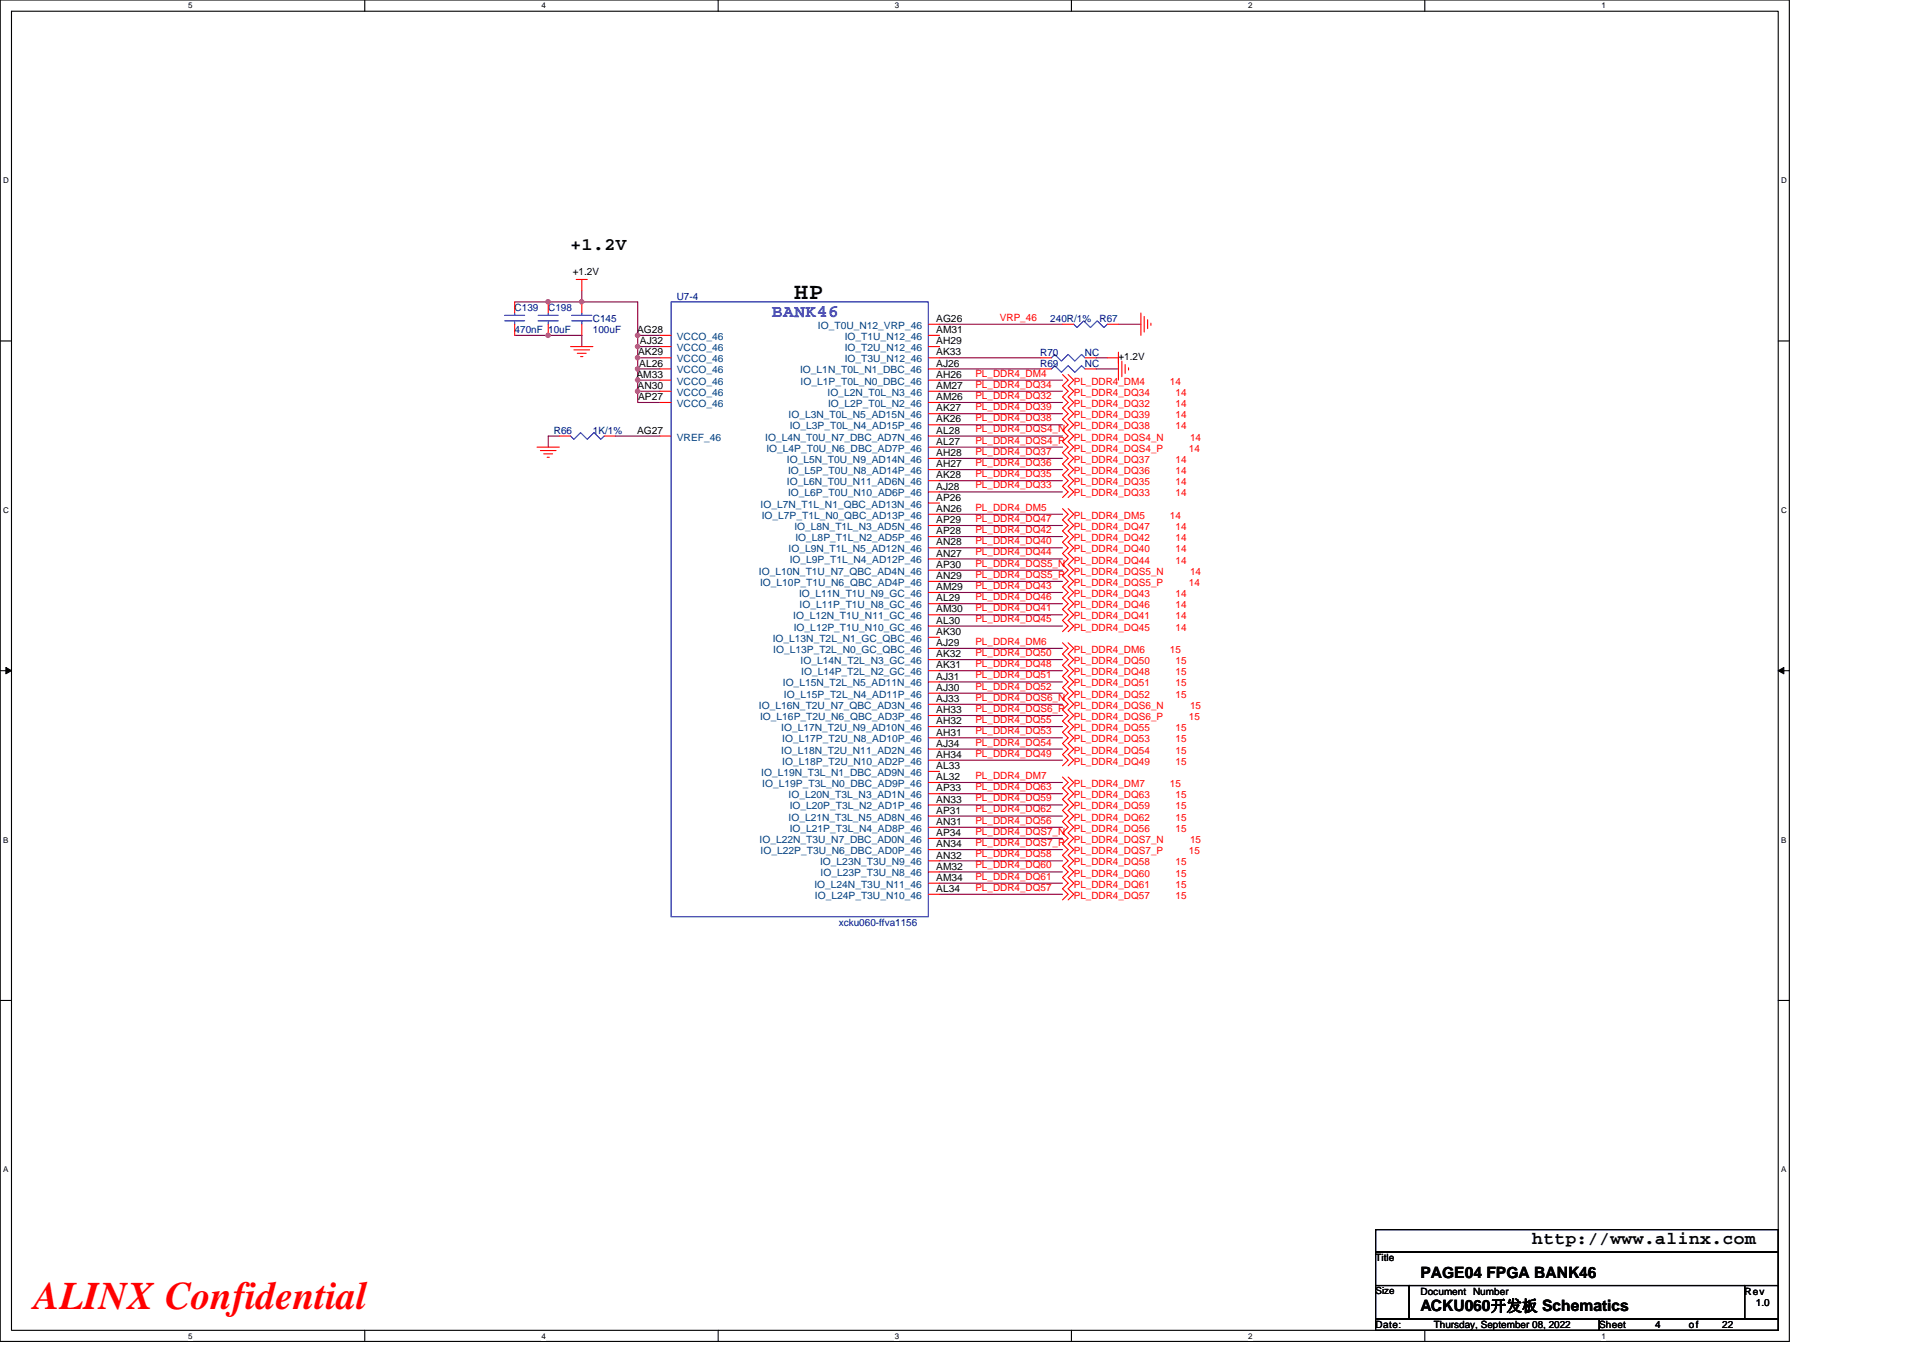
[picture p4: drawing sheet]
<svg xmlns="http://www.w3.org/2000/svg" width="297mm" height="210mm" viewBox="0 0 297 210" stroke-linecap="round" stroke-linejoin="round" font-family="sans-serif">
<defs><g id="words">
<text font-size="6" fill="#f00" x="5.2" y="202.3">ALINX Confidential</text>
<text font-size="3.6" x="122.7" y="46.2">HP</text>
<g font-size="2.8">
<text x="88.1" y="38.6">+1.2V</text>
<text x="236.7" y="192.3">http://www.alinx.com</text>
</g>
<text font-size="2.8" fill="#00f" x="119.2" y="48.9">BANK46</text>
<g font-size="2.4">
<text x="219.4" y="197.4">PAGE04 FPGA BANK46</text>
<text x="219.4" y="202.6">ACKU060开发板 Schematics</text>
</g>
<g font-size="1.5">
<text x="88.5" y="42.5">+1.2V</text>
<text x="98.4" y="51.5">AG28</text>
<text x="98.8" y="53.2">AJ32</text>
<text x="144.6" y="51.5">AM31</text>
<text x="144.6" y="53.2">AH29</text>
<text x="144.6" y="49.7">AG26</text>
<text x="98.3" y="58.4">AM33</text>
<text x="98.6" y="54.9">AK29</text>
<text x="98.7" y="56.6">AL26</text>
<text x="144.6" y="54.9">AK33</text>
<text x="144.6" y="56.6">AJ26</text>
<text x="144.6" y="58.4">AH26</text>
<text x="172.8" y="55.6">+1.2V</text>
<text x="98.5" y="60.1">AN30</text>
<text x="98.6" y="61.8">AP27</text>
<text x="144.6" y="63.6">AK27</text>
<text x="144.6" y="60.1">AM27</text>
<text x="144.6" y="61.8">AM26</text>
<text x="144.6" y="65.3">AK26</text>
<text x="98.4" y="67">AG27</text>
<text x="144.6" y="70.5">AH28</text>
<text x="144.6" y="67">AL28</text>
<text x="144.6" y="68.7">AL27</text>
<text x="144.6" y="73.9">AK28</text>
<text x="144.6" y="72.2">AH27</text>
<text x="144.6" y="75.6">AJ28</text>
<text x="144.6" y="77.4">AP26</text>
<text x="144.6" y="80.8">AP29</text>
<text x="144.6" y="79.1">AN26</text>
<text x="144.6" y="82.6">AP28</text>
<text x="144.6" y="87.7">AP30</text>
<text x="144.6" y="84.3">AN28</text>
<text x="144.6" y="89.5">AN29</text>
<text x="144.6" y="86">AN27</text>
<text x="144.6" y="94.6">AM30</text>
<text x="144.6" y="91.2">AM29</text>
<text x="144.6" y="92.9">AL29</text>
<text x="144.6" y="96.4">AL30</text>
<text x="144.6" y="101.6">AK32</text>
<text x="144.6" y="98.1">AK30</text>
<text x="144.6" y="99.8">AJ29</text>
<text x="144.6" y="103.3">AK31</text>
<text x="144.6" y="105">AJ31</text>
<text x="144.6" y="106.7">AJ30</text>
<text x="144.6" y="111.9">AH32</text>
<text x="144.6" y="113.6">AH31</text>
<text x="144.6" y="108.5">AJ33</text>
<text x="144.6" y="110.2">AH33</text>
<text x="144.6" y="115.4">AJ34</text>
<text x="144.6" y="117.1">AH34</text>
<text x="144.6" y="118.8">AL33</text>
<text x="144.6" y="122.3">AP33</text>
<text x="144.6" y="125.7">AP31</text>
<text x="144.6" y="124">AN33</text>
<text x="144.6" y="120.5">AL32</text>
<text x="144.6" y="129.2">AP34</text>
<text x="144.6" y="130.9">AN34</text>
<text x="144.6" y="127.5">AN31</text>
<text x="144.6" y="136.1">AM34</text>
<text x="144.6" y="137.8">AL34</text>
<text x="144.6" y="132.7">AN32</text>
<text x="144.6" y="134.4">AM32</text>
<text x="212.5" y="194.9">Title</text>
<text x="212.5" y="200">Size</text>
<text x="219.4" y="200">Document Number</text>
<text x="269.5" y="200">Rev</text>
<text x="271.2" y="201.8">1.0</text>
<text x="212.5" y="205.2">Date:</text>
<text x="221.5" y="205.2">Thursday, September 08, 2022</text>
<text x="247" y="205.2">Sheet</text>
<text x="255.7" y="205.2">4</text>
<text x="260.9" y="205.2">of</text>
<text x="266" y="205.2">22</text>
</g>
<g font-size="1.5" fill="#000080">
<text x="104.5" y="46.3">U7-4</text>
<text x="79.5" y="48">C139</text>
<text x="79.5" y="51.5">470nF 10uF</text>
<text x="84.7" y="48">C198</text>
<text x="91.6" y="49.8">C145</text>
<text x="91.6" y="51.5">100uF</text>
<text x="162.2" y="49.8">240R/1%</text>
<text x="169.8" y="49.8">R67</text>
<text x="160.7" y="54.9">R70</text>
<text x="160.7" y="56.7">R69</text>
<text x="167.6" y="54.9">NC</text>
<text x="167.6" y="56.7">NC</text>
<text x="85.6" y="67">R66</text>
<text x="91.6" y="67">1K/1%</text>
<text x="129.6" y="143">xcku060-ffva1156</text>
</g>
<g font-size="1.5" fill="#004080">
<text x="104.5" y="52.5">VCCO_46</text>
<text x="126.3" y="50.8">IO_T0U_N12_VRP_46</text>
<text x="130.5" y="52.5">IO_T1U_N12_46</text>
<text x="104.5" y="54.3">VCCO_46</text>
<text x="104.5" y="56">VCCO_46</text>
<text x="104.5" y="57.7">VCCO_46</text>
<text x="104.5" y="59.4">VCCO_46</text>
<text x="123.6" y="57.7">IO_L1N_T0L_N1_DBC_46</text>
<text x="123.7" y="59.4">IO_L1P_T0L_N0_DBC_46</text>
<text x="130.5" y="54.3">IO_T2U_N12_46</text>
<text x="130.5" y="56">IO_T3U_N12_46</text>
<text x="104.5" y="61.2">VCCO_46</text>
<text x="104.5" y="62.9">VCCO_46</text>
<text x="121.8" y="64.6">IO_L3N_T0L_N5_AD15N_46</text>
<text x="127.8" y="61.2">IO_L2N_T0L_N3_46</text>
<text x="127.9" y="62.9">IO_L2P_T0L_N2_46</text>
<text x="104.5" y="68.1">VREF_46</text>
<text x="118.2" y="68.1">IO_L4N_T0U_N7_DBC_AD7N_46</text>
<text x="118.4" y="69.8">IO_L4P_T0U_N6_DBC_AD7P_46</text>
<text x="121.6" y="71.5">IO_L5N_T0U_N9_AD14N_46</text>
<text x="122" y="66.3">IO_L3P_T0L_N4_AD15P_46</text>
<text x="121.6" y="75">IO_L6N_T0U_N11_AD6N_46</text>
<text x="121.7" y="73.3">IO_L5P_T0U_N8_AD14P_46</text>
<text x="121.7" y="76.7">IO_L6P_T0U_N10_AD6P_46</text>
<text x="117.5" y="78.4">IO_L7N_T1L_N1_QBC_AD13N_46</text>
<text x="117.7" y="80.2">IO_L7P_T1L_N0_QBC_AD13P_46</text>
<text x="122.7" y="81.9">IO_L8N_T1L_N3_AD5N_46</text>
<text x="122.9" y="83.6">IO_L8P_T1L_N2_AD5P_46</text>
<text x="117.2" y="88.8">IO_L10N_T1U_N7_QBC_AD4N_46</text>
<text x="121.8" y="85.3">IO_L9N_T1L_N5_AD12N_46</text>
<text x="122" y="87.1">IO_L9P_T1L_N4_AD12P_46</text>
<text x="117.4" y="90.5">IO_L10P_T1U_N6_QBC_AD4P_46</text>
<text x="122.5" y="95.7">IO_L12N_T1U_N11_GC_46</text>
<text x="123.4" y="92.2">IO_L11N_T1U_N9_GC_46</text>
<text x="123.5" y="94">IO_L11P_T1U_N8_GC_46</text>
<text x="119.4" y="99.2">IO_L13N_T2L_N1_GC_QBC_46</text>
<text x="119.4" y="100.9">IO_L13P_T2L_N0_GC_QBC_46</text>
<text x="122.6" y="97.4">IO_L12P_T1U_N10_GC_46</text>
<text x="120.9" y="106.1">IO_L15N_T2L_N5_AD11N_46</text>
<text x="121.1" y="107.8">IO_L15P_T2L_N4_AD11P_46</text>
<text x="123.7" y="102.6">IO_L14N_T2L_N3_GC_46</text>
<text x="123.8" y="104.3">IO_L14P_T2L_N2_GC_46</text>
<text x="117.2" y="109.5">IO_L16N_T2U_N7_QBC_AD3N_46</text>
<text x="117.4" y="111.3">IO_L16P_T2U_N6_QBC_AD3P_46</text>
<text x="120.7" y="113">IO_L17N_T2U_N9_AD10N_46</text>
<text x="117.6" y="119.9">IO_L19N_T3L_N1_DBC_AD9N_46</text>
<text x="120.7" y="116.4">IO_L18N_T2U_N11_AD2N_46</text>
<text x="120.8" y="114.7">IO_L17P_T2U_N8_AD10P_46</text>
<text x="120.8" y="118.2">IO_L18P_T2U_N10_AD2P_46</text>
<text x="117.7" y="121.6">IO_L19P_T3L_N0_DBC_AD9P_46</text>
<text x="121.8" y="123.3">IO_L20N_T3L_N3_AD1N_46</text>
<text x="122" y="125.1">IO_L20P_T3L_N2_AD1P_46</text>
<text x="117.3" y="130.2">IO_L22N_T3U_N7_DBC_AD0N_46</text>
<text x="117.5" y="132">IO_L22P_T3U_N6_DBC_AD0P_46</text>
<text x="121.8" y="126.8">IO_L21N_T3L_N5_AD8N_46</text>
<text x="122" y="128.5">IO_L21P_T3L_N4_AD8P_46</text>
<text x="125.8" y="137.2">IO_L24N_T3U_N11_46</text>
<text x="126.7" y="133.7">IO_L23N_T3U_N9_46</text>
<text x="126.8" y="135.4">IO_L23P_T3U_N8_46</text>
<text x="125.9" y="138.9">IO_L24P_T3U_N10_46</text>
</g>
<g font-size="1.5" fill="#f00">
<text x="154.4" y="49.6">VRP_46</text>
<text x="150.7" y="58.2">PL_DDR4_DM4</text>
<text x="150.7" y="59.9">PL_DDR4_DQ34</text>
<text x="165.9" y="59.4">PL_DDR4_DM4</text>
<text x="180.7" y="59.4">14</text>
<text x="150.7" y="61.6">PL_DDR4_DQ32</text>
<text x="150.7" y="63.4">PL_DDR4_DQ39</text>
<text x="150.7" y="65.1">PL_DDR4_DQ38</text>
<text x="165.9" y="61.2">PL_DDR4_DQ34</text>
<text x="165.9" y="62.9">PL_DDR4_DQ32</text>
<text x="165.9" y="64.6">PL_DDR4_DQ39</text>
<text x="181.6" y="61.2">14</text>
<text x="181.6" y="62.9">14</text>
<text x="181.6" y="64.6">14</text>
<text x="150.7" y="68.5">PL_DDR4_DQS4_P</text>
<text x="150.7" y="66.8">PL_DDR4_DQS4_N</text>
<text x="150.7" y="70.3">PL_DDR4_DQ37</text>
<text x="165.9" y="69.8">PL_DDR4_DQS4_P</text>
<text x="165.9" y="68.1">PL_DDR4_DQS4_N</text>
<text x="165.9" y="71.5">PL_DDR4_DQ37</text>
<text x="165.9" y="66.4">PL_DDR4_DQ38</text>
<text x="181.6" y="71.5">14</text>
<text x="181.6" y="66.4">14</text>
<text x="183.6" y="69.8">14</text>
<text x="183.8" y="68.1">14</text>
<text x="150.7" y="75.5">PL_DDR4_DQ33</text>
<text x="150.7" y="73.7">PL_DDR4_DQ35</text>
<text x="150.7" y="72">PL_DDR4_DQ36</text>
<text x="165.9" y="76.7">PL_DDR4_DQ33</text>
<text x="165.9" y="75">PL_DDR4_DQ35</text>
<text x="165.9" y="73.3">PL_DDR4_DQ36</text>
<text x="181.6" y="76.7">14</text>
<text x="181.6" y="75">14</text>
<text x="181.6" y="73.3">14</text>
<text x="150.7" y="78.9">PL_DDR4_DM5</text>
<text x="150.7" y="82.4">PL_DDR4_DQ42</text>
<text x="150.7" y="80.6">PL_DDR4_DQ47</text>
<text x="165.9" y="80.2">PL_DDR4_DM5</text>
<text x="165.9" y="83.6">PL_DDR4_DQ42</text>
<text x="165.9" y="81.9">PL_DDR4_DQ47</text>
<text x="180.7" y="80.2">14</text>
<text x="181.6" y="83.6">14</text>
<text x="181.6" y="81.9">14</text>
<text x="150.7" y="89.3">PL_DDR4_DQS5_P</text>
<text x="150.7" y="87.5">PL_DDR4_DQS5_N</text>
<text x="150.7" y="84.1">PL_DDR4_DQ40</text>
<text x="150.7" y="85.8">PL_DDR4_DQ44</text>
<text x="165.9" y="88.8">PL_DDR4_DQS5_N</text>
<text x="165.9" y="85.3">PL_DDR4_DQ40</text>
<text x="165.9" y="87.1">PL_DDR4_DQ44</text>
<text x="181.6" y="85.3">14</text>
<text x="181.6" y="87.1">14</text>
<text x="183.8" y="88.8">14</text>
<text x="150.7" y="91">PL_DDR4_DQ43</text>
<text x="150.7" y="92.7">PL_DDR4_DQ46</text>
<text x="150.7" y="94.4">PL_DDR4_DQ41</text>
<text x="165.9" y="90.5">PL_DDR4_DQS5_P</text>
<text x="165.9" y="92.3">PL_DDR4_DQ43</text>
<text x="165.9" y="94">PL_DDR4_DQ46</text>
<text x="165.9" y="95.7">PL_DDR4_DQ41</text>
<text x="181.6" y="92.3">14</text>
<text x="181.6" y="94">14</text>
<text x="181.6" y="95.7">14</text>
<text x="183.6" y="90.5">14</text>
<text x="150.7" y="99.6">PL_DDR4_DM6</text>
<text x="150.7" y="101.4">PL_DDR4_DQ50</text>
<text x="150.7" y="96.2">PL_DDR4_DQ45</text>
<text x="165.9" y="100.9">PL_DDR4_DM6</text>
<text x="165.9" y="97.4">PL_DDR4_DQ45</text>
<text x="180.7" y="100.9">15</text>
<text x="181.6" y="97.4">14</text>
<text x="150.7" y="103.1">PL_DDR4_DQ48</text>
<text x="150.7" y="106.6">PL_DDR4_DQ52</text>
<text x="150.7" y="104.8">PL_DDR4_DQ51</text>
<text x="165.9" y="104.4">PL_DDR4_DQ48</text>
<text x="165.9" y="107.8">PL_DDR4_DQ52</text>
<text x="165.9" y="106.1">PL_DDR4_DQ51</text>
<text x="165.9" y="102.6">PL_DDR4_DQ50</text>
<text x="181.6" y="104.4">15</text>
<text x="181.6" y="107.8">15</text>
<text x="181.6" y="106.1">15</text>
<text x="181.6" y="102.6">15</text>
<text x="150.7" y="110">PL_DDR4_DQS6_P</text>
<text x="150.7" y="108.3">PL_DDR4_DQS6_N</text>
<text x="150.7" y="113.5">PL_DDR4_DQ53</text>
<text x="150.7" y="111.7">PL_DDR4_DQ55</text>
<text x="165.9" y="111.3">PL_DDR4_DQS6_P</text>
<text x="165.9" y="109.5">PL_DDR4_DQS6_N</text>
<text x="165.9" y="113">PL_DDR4_DQ55</text>
<text x="181.6" y="113">15</text>
<text x="183.6" y="111.3">15</text>
<text x="183.8" y="109.5">15</text>
<text x="150.7" y="115.2">PL_DDR4_DQ54</text>
<text x="150.7" y="116.9">PL_DDR4_DQ49</text>
<text x="165.9" y="114.7">PL_DDR4_DQ53</text>
<text x="165.9" y="116.4">PL_DDR4_DQ54</text>
<text x="165.9" y="118.2">PL_DDR4_DQ49</text>
<text x="181.6" y="114.7">15</text>
<text x="181.6" y="116.4">15</text>
<text x="181.6" y="118.2">15</text>
<text x="150.7" y="120.4">PL_DDR4_DM7</text>
<text x="150.7" y="122.1">PL_DDR4_DQ63</text>
<text x="150.7" y="125.5">PL_DDR4_DQ62</text>
<text x="150.7" y="123.8">PL_DDR4_DQ59</text>
<text x="165.9" y="121.6">PL_DDR4_DM7</text>
<text x="165.9" y="123.3">PL_DDR4_DQ63</text>
<text x="165.9" y="125.1">PL_DDR4_DQ59</text>
<text x="180.7" y="121.6">15</text>
<text x="181.6" y="123.3">15</text>
<text x="181.6" y="125.1">15</text>
<text x="150.7" y="130.7">PL_DDR4_DQS7_P</text>
<text x="150.7" y="129">PL_DDR4_DQS7_N</text>
<text x="150.7" y="127.3">PL_DDR4_DQ56</text>
<text x="165.9" y="132">PL_DDR4_DQS7_P</text>
<text x="165.9" y="130.3">PL_DDR4_DQS7_N</text>
<text x="165.9" y="128.5">PL_DDR4_DQ56</text>
<text x="165.9" y="126.8">PL_DDR4_DQ62</text>
<text x="181.6" y="128.5">15</text>
<text x="181.6" y="126.8">15</text>
<text x="183.6" y="132">15</text>
<text x="183.8" y="130.3">15</text>
<text x="150.7" y="132.5">PL_DDR4_DQ58</text>
<text x="150.7" y="134.2">PL_DDR4_DQ60</text>
<text x="150.7" y="137.6">PL_DDR4_DQ57</text>
<text x="150.7" y="135.9">PL_DDR4_DQ61</text>
<text x="165.9" y="133.7">PL_DDR4_DQ58</text>
<text x="165.9" y="135.4">PL_DDR4_DQ60</text>
<text x="165.9" y="137.2">PL_DDR4_DQ61</text>
<text x="181.6" y="133.7">15</text>
<text x="181.6" y="135.4">15</text>
<text x="181.6" y="137.2">15</text>
<text x="165.9" y="138.9">PL_DDR4_DQ57</text>
<text x="181.6" y="138.9">15</text>
</g>
<g font-size="1.2">
<text x="29.1" y="1.3">5</text>
<text x="83.6" y="1.3">4</text>
<text x="138.2" y="1.3">3</text>
<text x="192.8" y="1.3">2</text>
<text x="247.4" y="1.3">1</text>
<text x=".5" y="28.3">D</text>
<text x="275.1" y="28.3">D</text>
<text x=".5" y="79.2">C</text>
<text x="275.1" y="79.2">C</text>
<text x=".5" y="130.2">B</text>
<text x="275.1" y="130.2">B</text>
<text x=".5" y="181.1">A</text>
<text x="275.1" y="181.1">A</text>
<text x="29.1" y="206.8">5</text>
<text x="83.6" y="206.8">4</text>
<text x="138.2" y="206.8">3</text>
<text x="192.8" y="206.8">2</text>
<text x="247.4" y="206.8">1</text>
</g>
</g></defs>
<path d="M0 0h276.4v207.3h-276.4zM1.8 1.7h272.9v203.8h-272.9z" fill="none" stroke="#000" stroke-width=".17"/>
<g fill="#fff">
<path d="M29.1 .2h.6v1.4h-.6z"/>
<path d="M29.1 205.7h.6v1.4h-.6z"/>
</g>
<path d="M56.3 0v1.7M56.3 205.5v1.8" fill="none" stroke="#000" stroke-width=".17"/>
<g fill="#fff">
<path d="M83.6 .2h.7v1.4h-.7z"/>
<path d="M83.6 205.7h.7v1.4h-.7z"/>
</g>
<path d="M110.9 0v1.7M110.9 205.5v1.8" fill="none" stroke="#000" stroke-width=".17"/>
<g fill="#fff">
<path d="M138.2 .2h.7v1.4h-.7z"/>
<path d="M138.2 205.7h.7v1.4h-.7z"/>
</g>
<path d="M165.5 0v1.7M165.5 205.5v1.8" fill="none" stroke="#000" stroke-width=".17"/>
<g fill="#fff">
<path d="M192.8 .2h.6v1.4h-.6z"/>
<path d="M192.8 205.7h.6v1.4h-.6z"/>
</g>
<path d="M220.1 0v1.7M220.1 205.5v1.8" fill="none" stroke="#000" stroke-width=".17"/>
<g fill="#fff">
<path d="M247.4 .2h.6v1.4h-.6z"/>
<path d="M247.4 205.7h.6v1.4h-.6z"/>
<path d="M.5 27.2h.8v1.4h-.8z"/>
<path d="M275.1 27.2h.9v1.4h-.9z"/>
<path d="M.5 78.1h.8v1.4h-.8z"/>
<path d="M275.1 78.1h.9v1.4h-.9z"/>
</g>
<path d="M0 52.7h1.8M274.7 52.7h1.7" fill="none" stroke="#000" stroke-width=".17"/>
<g fill="#fff">
<path d="M.5 129.1h.8v1.4h-.8z"/>
<path d="M275.1 129.1h.8v1.4h-.8z"/>
</g>
<path d="M0 103.6h1.8M274.7 103.6h1.7" fill="none" stroke="#000" stroke-width=".17"/>
<path d="M.9 103.1l.9 .5-.9 .5zM274.7 103.6l.8-.5v1z" fill="#000" stroke="#000" stroke-width=".15"/>
<g fill="#fff">
<path d="M.5 180h.8v1.4h-.8z"/>
<path d="M275.1 180h.8v1.4h-.8z"/>
</g>
<path d="M0 154.6h1.8M274.7 154.6h1.7M212.5 190h62.2v3.5h-62.2zM212.5 193.5h62.2v5.1h-62.2zM212.5 198.6h5.2v5.2h-5.2zM217.7 198.6h51.8v5.2h-51.8zM269.5 198.6h5.2v5.2h-5.2zM212.5 203.8h34.5v1.7h-34.5zM247 203.8h27.7v1.7h-27.7z" fill="none" stroke="#000" stroke-width=".17"/>
<g fill="none" stroke="#800040" stroke-width=".17">
<path d="M79.5 46.7h10.4M79.5 51.8h10.4v1.8M89.9 46.7h8.6v5.1M89.9 44.9v1.8M98.5 55.3h3.5M98.5 53.6h3.5M98.5 51.8h3.5M98.5 57h3.5M98.5 58.7h3.5M98.5 51.8v1.8M98.5 53.6v1.7M98.5 55.3v1.7"/>
<path d="M98.5 57v1.7M98.5 58.7v1.8M145.1 50.1h19M145.1 58.7h19M145.1 55.3h15.6M145.1 57h15.6M169.3 55.3h1.7M169.3 57h3.5M172.8 50.1h3.4M86.4 67.4h-1.7v1.7M95 67.4h7M98.5 60.5h3.5"/>
<path d="M98.5 60.5v1.7h3.5M145.1 69.1h19M145.1 67.4h19M145.1 79.5h19M145.1 70.8h19M145.1 60.5h19M145.1 76h19M145.1 62.2h19M145.1 74.3h19M145.1 63.9h19M145.1 65.6h19M145.1 72.6h19"/>
<path d="M145.1 89.8h19M145.1 88.1h19M145.1 91.5h19M145.1 96.7h19M145.1 93.3h19M145.1 82.9h19M145.1 95h19M145.1 81.2h19M145.1 84.6h19M145.1 86.4h19M145.1 110.6h19M145.1 108.8h19"/>
<path d="M145.1 100.2h19M145.1 114h19M145.1 103.6h19M145.1 115.7h19M145.1 112.3h19M145.1 107.1h19M145.1 105.4h19M145.1 117.5h19M145.1 101.9h19M145.1 120.9h19M145.1 131.3h19M145.1 129.5h19"/>
<path d="M145.1 122.6h19M145.1 127.8h19M145.1 133h19M145.1 134.7h19M145.1 138.2h19M145.1 136.5h19M145.1 126.1h19M145.1 124.4h19"/>
</g>
<g fill="#f0f" stroke="#f0f" stroke-width=".17">
<circle cx="98.5" cy="53.5" r=".33"/>
<circle cx="98.5" cy="51.8" r=".34"/>
<circle cx="98.5" cy="55.3" r=".34"/>
<circle cx="89.8" cy="46.6" r=".34"/>
<circle cx="84.7" cy="46.6" r=".34"/>
<circle cx="84.7" cy="51.8" r=".34"/>
<circle cx="98.5" cy="57" r=".34"/>
<circle cx="98.5" cy="58.7" r=".34"/>
<circle cx="98.5" cy="60.4" r=".34"/>
</g>
<g fill="none" stroke="#f00" stroke-width=".17">
<path d="M79.5 46.7v1.7M79.5 50.1v1.7M84.7 46.7v1.7M84.7 50.1v1.7M88.1 53.6h3.5M88.6 54.1h2.5M89 43.2h1.7M89.2 54.6h1.3M89.7 55.1h.3M89.9 43.2v1.7M89.9 46.7v1.7M89.9 50.1v1.7"/>
<path d="M102 51.8h1.7M102 53.6h1.7M102 55.3h1.7M102 57h1.7M102 58.7h1.7M143.4 50.1h1.7M143.4 51.8h1.7M143.4 53.6h1.7M143.4 55.3h1.7M143.4 57h1.7M143.4 58.7h1.7M160.7 55.3h1.7"/>
<path d="M160.7 57h1.7M164.1 50.1h1.8M164.1 57.9l.9 .8-.9 .9 .9 .9-.9 .8 .9 .9-.9 .9 .9 .8-.9 .9 .9 .8-.9 .9 .9 .9-.9 .8 .9 .9-.9 .9 .9 .8-.9 .9 .9 .9-.9 .8 .9 .9-.9 .8 .9 .9-.9 .9M165 57.9l.9 .8-.9 .9 .9 .9-.9 .8 .9 .9-.9 .9 .9 .8-.9 .9 .9 .8-.9 .9 .9 .9-.9 .8 .9 .9-.9 .9 .9 .8-.9 .9 .9 .9-.9 .8 .9 .9-.9 .8 .9 .9-.9 .9M167.6 55.3h1.7M167.6 57h1.7M171 55.3h1.8v3.4M171 50.1h1.8M172.8 54.4v1.7M173.3 55.8v2.4M173.8 56.3v1.4M174.3 56.8v.4"/>
<path d="M176.2 48.4v3.4M176.7 48.9v2.4M177.3 49.4v1.4M177.8 49.9v.4M82.9 69.1h3.5M83.5 69.6h2.4M84 70.1h1.4M84.5 70.7h.4M86.4 67.4h1.7M93.3 67.4h1.7M102 67.4h1.7M102 60.5h1.7"/>
<path d="M102 62.2h1.7M143.4 60.5h1.7M143.4 62.2h1.7M143.4 63.9h1.7M143.4 65.6h1.7M143.4 67.4h1.7M143.4 69.1h1.7M143.4 70.8h1.7M143.4 72.6h1.7M143.4 74.3h1.7M143.4 76h1.7M143.4 77.7h1.7"/>
<path d="M143.4 79.5h1.7M164.1 78.6l.9 .9-.9 .8 .9 .9-.9 .8 .9 .9-.9 .9 .9 .8-.9 .9 .9 .9-.9 .8 .9 .9-.9 .9 .9 .8-.9 .9 .9 .8-.9 .9 .9 .9-.9 .8 .9 .9-.9 .9 .9 .8-.9 .9M165 78.6l.9 .9-.9 .8 .9 .9-.9 .8 .9 .9-.9 .9 .9 .8-.9 .9 .9 .9-.9 .8 .9 .9-.9 .9 .9 .8-.9 .9 .9 .8-.9 .9 .9 .9-.9 .8 .9 .9-.9 .9 .9 .8-.9 .9M143.4 81.2h1.7M143.4 82.9h1.7M143.4 84.6h1.7M143.4 86.4h1.7M143.4 88.1h1.7M143.4 89.8h1.7M143.4 91.5h1.7M143.4 93.3h1.7M143.4 95h1.7"/>
<path d="M143.4 96.7h1.7M143.4 98.5h1.7M164.1 99.3l.9 .9-.9 .8 .9 .9-.9 .9 .9 .8-.9 .9 .9 .9-.9 .8 .9 .9-.9 .9 .9 .8-.9 .9 .9 .9-.9 .8 .9 .9-.9 .8 .9 .9-.9 .9 .9 .8-.9 .9 .9 .9-.9 .8M165 99.3l.9 .9-.9 .8 .9 .9-.9 .9 .9 .8-.9 .9 .9 .9-.9 .8 .9 .9-.9 .9 .9 .8-.9 .9 .9 .9-.9 .8 .9 .9-.9 .8 .9 .9-.9 .9 .9 .8-.9 .9 .9 .9-.9 .8M143.4 100.2h1.7M143.4 101.9h1.7M143.4 103.6h1.7M143.4 105.4h1.7M143.4 107.1h1.7M143.4 108.8h1.7M143.4 110.6h1.7M143.4 112.3h1.7"/>
<path d="M143.4 114h1.7M143.4 115.7h1.7M143.4 117.5h1.7M143.4 119.2h1.7M143.4 120.9h1.7M143.4 122.6h1.7M143.4 124.4h1.7M143.4 126.1h1.7M143.4 127.8h1.7M143.4 129.5h1.7M143.4 131.3h1.7M143.4 133h1.7"/>
<path d="M143.4 134.7h1.7M143.4 136.5h1.7M143.4 138.2h1.7M164.1 120.1l.9 .8-.9 .9 .9 .8-.9 .9 .9 .9-.9 .8 .9 .9-.9 .9 .9 .8-.9 .9 .9 .8-.9 .9 .9 .9-.9 .8 .9 .9-.9 .9 .9 .8-.9 .9 .9 .9-.9 .8 .9 .9-.9 .8M165 120.1l.9 .8-.9 .9 .9 .8-.9 .9 .9 .9-.9 .8 .9 .9-.9 .9 .9 .8-.9 .9 .9 .8-.9 .9 .9 .9-.9 .8 .9 .9-.9 .9 .9 .8-.9 .9 .9 .9-.9 .8 .9 .9-.9 .8"/>
</g>
<g fill="none" stroke="#00f" stroke-width=".17">
<path d="M78 49.6h3M78 48.7h3M79.5 48.4v.3M79.5 49.6v.5M83.1 49.6h3.1M83.1 48.7h3.1M84.7 48.4v.3M84.7 49.6v.5M88.3 49.6h3.1M88.3 48.7h3.1M89.9 48.4v.3M89.9 49.6v.5"/>
<path d="M103.7 46.7h39.7v94.9h-39.7zM162.4 55.3l.5-.5 1.1 1 1-1 1 1 1.1-1 .5 .5M162.4 57l.5-.5 1.1 1 1-1 1 1 1.1-1 .5 .5M165.9 50.1l.5 .5 1-1 1 1 1.1-1 1 1 .5-.5M88.1 67.4l.5 .5 1.1-1.1 1 1.1 1.1-1.1 1 1.1 .5-.5"/>
</g>
<use href="#words"/>
</svg>
